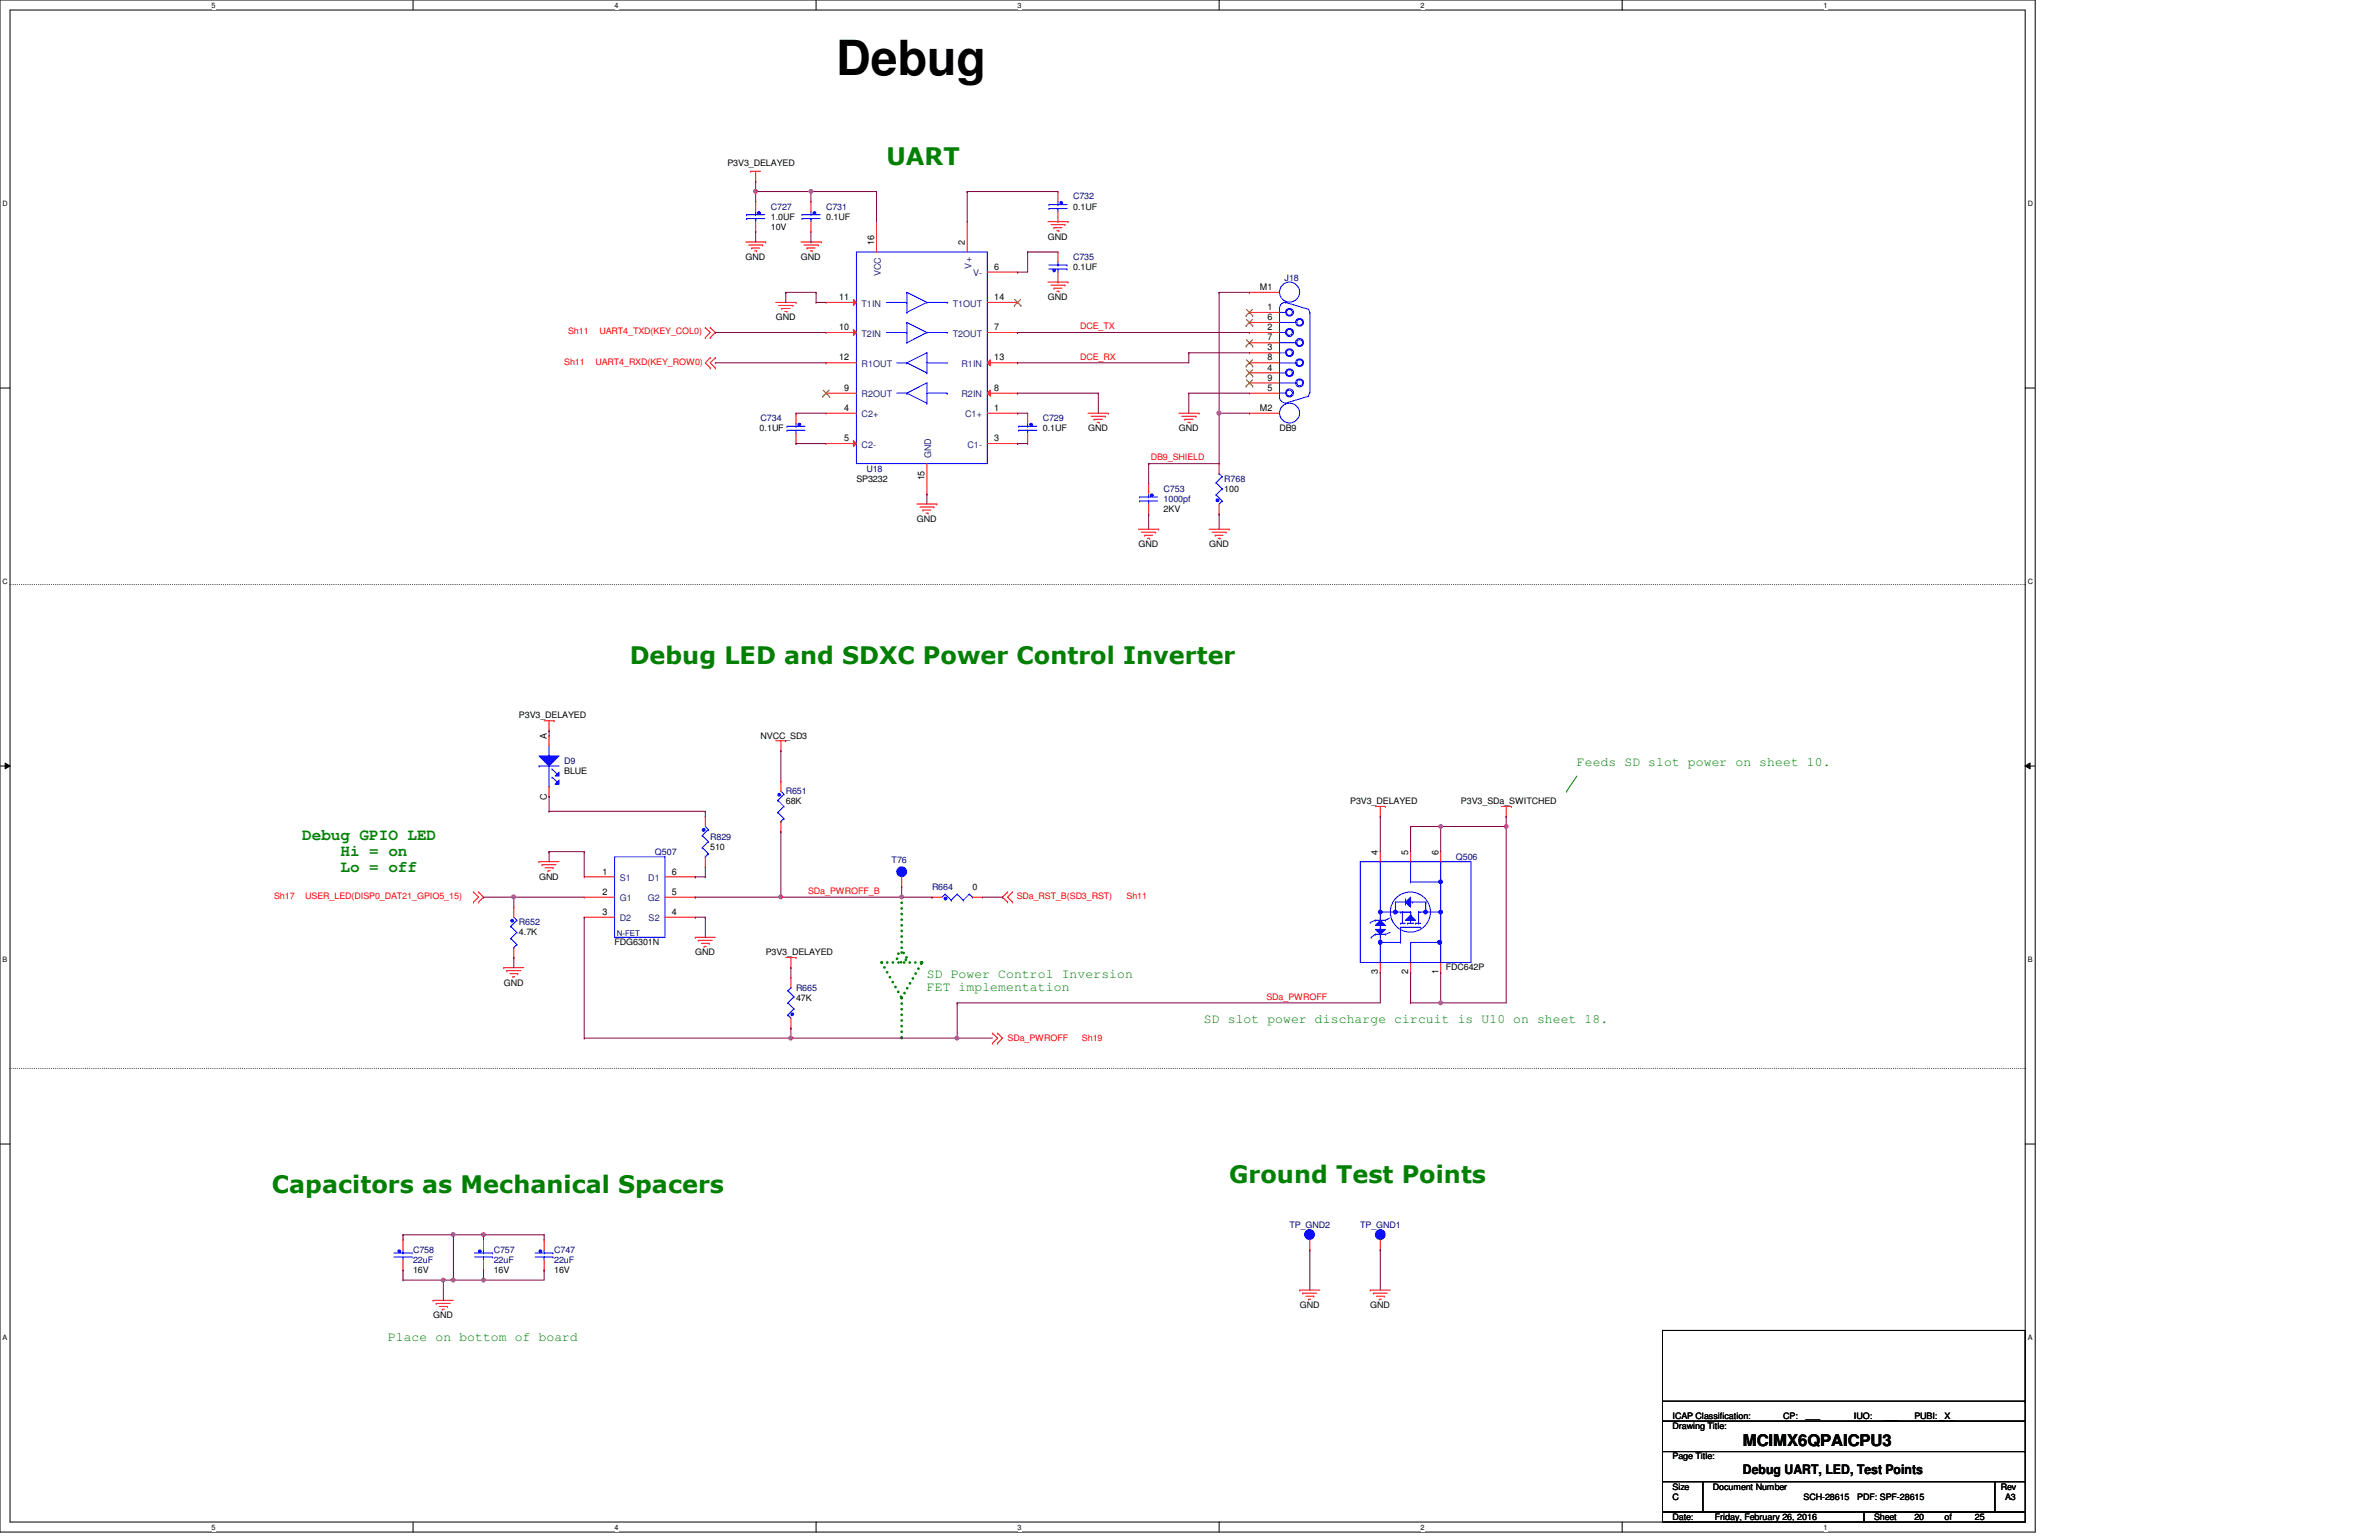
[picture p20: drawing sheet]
<svg xmlns="http://www.w3.org/2000/svg" width="432mm" height="279mm" viewBox="0 0 432 279" stroke-linecap="round" stroke-linejoin="round" font-family="sans-serif">
<defs><g id="words">
<text font-size="8.8" x="151.8" y="13.6">Debug</text>
<g font-size="4.4" fill="#008000">
<text x="160.9" y="30">UART</text>
<text x="114.3" y="120.5">Debug LED and SDXC Power Control Inverter</text>
<text x="223.1" y="214.7">Ground Test Points</text>
<text x="49.4" y="216.5">Capacitors as Mechanical Spacers</text>
</g>
<g font-size="2.9" fill="#008000">
<text x="54.9" y="152.4">Debug GPIO LED</text>
<text x="61.8" y="155.3">Hi = on</text>
<text x="61.8" y="158.2">Lo = off</text>
</g>
<text font-size="2.9" x="316.4" y="262.4">MCIMX6QPAICPU3</text>
<g font-size="2.4" fill="#008000">
<text x="286.2" y="139.1">Feeds SD slot power on sheet 10.</text>
<text x="168.2" y="177.5">SD Power Control Inversion</text>
<text x="168.2" y="179.8">FET implementation</text>
<text x="218.5" y="185.7">SD slot power discharge circuit is U10 on sheet 18.</text>
<text x="70.4" y="243.3">Place on bottom of board</text>
</g>
<text font-size="2.4" x="316.4" y="267.4">Debug UART, LED, Test Points</text>
<g font-size="1.7">
<text x="158.7" y="44.4" transform="rotate(-90 158.7 44.4)">16</text>
<text x="175.1" y="44.4" transform="rotate(-90 175.1 44.4)">2</text>
<text x="180.5" y="48.9">6</text>
<text x="228.6" y="52.6">M1</text>
<text x="152.3" y="54.4">11</text>
<text x="152.3" y="59.9">10</text>
<text x="180.5" y="54.4">14</text>
<text x="180.5" y="59.9">7</text>
<text x="230" y="59.9">2</text>
<text x="230" y="58.1">6</text>
<text x="230" y="56.3">1</text>
<text x="152.3" y="65.4">12</text>
<text x="180.5" y="65.4">13</text>
<text x="230" y="65.4">8</text>
<text x="230" y="63.6">3</text>
<text x="230" y="61.8">7</text>
<text x="153.2" y="70.9">9</text>
<text x="180.5" y="70.9">8</text>
<text x="230" y="70.9">5</text>
<text x="230" y="69">9</text>
<text x="230" y="67.2">4</text>
<text x="153.2" y="74.5">4</text>
<text x="180.5" y="74.5">1</text>
<text x="228.6" y="74.5">M2</text>
<text x="153.2" y="80.1">5</text>
<text x="180.5" y="80.1">3</text>
<text x="167.8" y="87.2" transform="rotate(-90 167.8 87.2)">15</text>
<text x="99.2" y="134.1" transform="rotate(-90 99.2 134.1)">A</text>
<text x="99.2" y="145.1" transform="rotate(-90 99.2 145.1)">C</text>
<text x="250.1" y="155.1" transform="rotate(-90 250.1 155.1)">4</text>
<text x="255.6" y="155.1" transform="rotate(-90 255.6 155.1)">5</text>
<text x="261.1" y="155.1" transform="rotate(-90 261.1 155.1)">6</text>
<text x="109.3" y="158.7">1</text>
<text x="122" y="158.7">6</text>
<text x="109.3" y="162.3">2</text>
<text x="109.3" y="166">3</text>
<text x="122" y="162.3">5</text>
<text x="122" y="166">4</text>
<text x="250.1" y="176.8" transform="rotate(-90 250.1 176.8)">3</text>
<text x="255.6" y="176.8" transform="rotate(-90 255.6 176.8)">2</text>
<text x="261.1" y="176.8" transform="rotate(-90 261.1 176.8)">1</text>
</g>
<g font-size="1.7" fill="#004080">
<text x="159.9" y="50.1" transform="rotate(-90 159.9 50.1)">VCC</text>
<text x="176.3" y="48.7" transform="rotate(-90 176.3 48.7)">V+</text>
<text x="176.6" y="50.1">V-</text>
<text x="156.4" y="55.6">T1IN</text>
<text x="172.9" y="55.6">T1OUT</text>
<text x="156.4" y="61.1">T2IN</text>
<text x="172.9" y="61.1">T2OUT</text>
<text x="156.4" y="66.6">R1OUT</text>
<text x="174.5" y="66.6">R1IN</text>
<text x="156.4" y="75.7">C2+</text>
<text x="156.4" y="72.1">R2OUT</text>
<text x="174.5" y="72.1">R2IN</text>
<text x="175.2" y="75.7">C1+</text>
<text x="156.4" y="81.2">C2-</text>
<text x="169" y="83.2" transform="rotate(-90 169 83.2)">GND</text>
<text x="175.6" y="81.2">C1-</text>
<text x="112.5" y="159.9">S1</text>
<text x="117.6" y="159.9">D1</text>
<text x="112.5" y="163.5">G1</text>
<text x="112.5" y="167.2">D2</text>
<text x="117.6" y="163.5">G2</text>
<text x="117.7" y="167.2">S2</text>
</g>
<g font-size="1.6">
<text x="132" y="30.1">P3V3_DELAYED</text>
<text x="139.9" y="39.8">1.0UF</text>
<text x="139.9" y="41.7">10V</text>
<text x="149.9" y="39.8">0.1UF</text>
<text x="194.8" y="38">0.1UF</text>
<text x="135.3" y="47.2">GND</text>
<text x="145.4" y="47.2">GND</text>
<text x="190.2" y="43.5">GND</text>
<text x="194.8" y="49">0.1UF</text>
<text x="140.8" y="58.1">GND</text>
<text x="190.2" y="54.5">GND</text>
<text x="137.9" y="78.2">0.1UF</text>
<text x="189.3" y="78.2">0.1UF</text>
<text x="197.5" y="78.2">GND</text>
<text x="214" y="78.2">GND</text>
<text x="232.2" y="78.2">DB9</text>
<text x="155.4" y="87.4">SP3232</text>
<text x="222.2" y="89.2">100</text>
<text x="166.4" y="94.7">GND</text>
<text x="211.2" y="92.9">2KV</text>
<text x="206.6" y="99.3">GND</text>
<text x="219.5" y="99.3">GND</text>
<text x="94.2" y="130.3">P3V3_DELAYED</text>
<text x="138" y="134">NVCC_SD3</text>
<text x="102.4" y="140.4">BLUE</text>
<text x="142.6" y="145.9">68K</text>
<text x="245.1" y="145.9">P3V3_DELAYED</text>
<text x="265.2" y="145.9">P3V3_SDa_SWITCHED</text>
<text x="128.9" y="154.1">510</text>
<text x="97.8" y="159.6">GND</text>
<text x="176.5" y="161.5">0</text>
<text x="94.2" y="169.7">4.7K</text>
<text x="111.5" y="171.5">FDG6301N</text>
<text x="126.2" y="173.4">GND</text>
<text x="139" y="173.4">P3V3_DELAYED</text>
<text x="91.4" y="178.8">GND</text>
<text x="262.4" y="176.1">FDC642P</text>
<text x="144.5" y="181.6">47K</text>
<text x="75" y="230.9">16V</text>
<text x="89.6" y="230.9">16V</text>
<text x="100.6" y="230.9">16V</text>
<text x="78.6" y="239.2">GND</text>
<text x="235.9" y="237.4">GND</text>
<text x="248.7" y="237.4">GND</text>
<text x="303.6" y="257.5">ICAP Classification:</text>
<text x="323.7" y="257.5">CP:</text>
<text x="327.7" y="257.3">___</text>
<text x="336.5" y="257.5">IUO:</text>
<text x="342" y="257.5">___</text>
<text x="347.5" y="257.5">PUBI: _X_</text>
<text x="303.6" y="259.3">Drawing Title:</text>
<text x="303.6" y="264.8">Page Title:</text>
<text x="303.6" y="270.3">Size</text>
<text x="303.6" y="275.8">Date:</text>
<text x="303.6" y="272.1">C</text>
<text x="310.9" y="270.3">Document Number</text>
<text x="311.2" y="275.8">Friday, February 26, 2016</text>
<text x="327.4" y="272.1">SCH-28615</text>
<text x="337.1" y="272.1">PDF: SPF-28615</text>
<text x="340.1" y="275.8">Sheet</text>
<text x="347.5" y="275.8">20</text>
<text x="352.9" y="275.8">of</text>
<text x="358.4" y="275.8">25</text>
<text x="363.2" y="270.3">Rev</text>
<text x="363.9" y="272.1">A3</text>
</g>
<g font-size="1.6" fill="#000080">
<text x="139.9" y="38">C727</text>
<text x="149.9" y="38">C731</text>
<text x="194.8" y="36.2">C732</text>
<text x="194.8" y="47.2">C735</text>
<text x="233.2" y="51">J18</text>
<text x="138" y="76.4">C734</text>
<text x="189.3" y="76.4">C729</text>
<text x="157.3" y="85.6">U18</text>
<text x="211.2" y="89.2">C753</text>
<text x="222.2" y="87.4">R768</text>
<text x="211.2" y="91.1">1000pf</text>
<text x="102.4" y="138.6">D9</text>
<text x="142.6" y="144.1">R651</text>
<text x="118.9" y="155.1">Q507</text>
<text x="128.9" y="152.3">R829</text>
<text x="264.2" y="156">Q506</text>
<text x="161.8" y="156.5">T76</text>
<text x="169.2" y="161.5">R664</text>
<text x="94.2" y="167.9">R652</text>
<text x="144.5" y="179.7">R665</text>
<text x="75" y="227.3">C758</text>
<text x="89.6" y="227.3">C757</text>
<text x="100.6" y="227.3">C747</text>
<text x="234.1" y="222.7">TP_GND2</text>
<text x="246.9" y="222.7">TP_GND1</text>
<text x="75" y="229.1">22uF</text>
<text x="89.6" y="229.1">22uF</text>
<text x="100.6" y="229.1">22uF</text>
</g>
<g font-size="1.6" fill="#f00">
<text x="196" y="59.7">DCE_TX</text>
<text x="103.1" y="60.7">Sh11</text>
<text x="108.8" y="60.7">UART4_TXD(KEY_COL0)</text>
<text x="196" y="65.2">DCE_RX</text>
<text x="102.4" y="66.2">Sh11</text>
<text x="108.1" y="66.2">UART4_RXD(KEY_ROW0)</text>
<text x="208.9" y="83.5">DB9_SHIELD</text>
<text x="49.7" y="163.1">Sh17</text>
<text x="55.4" y="163.1">USER_LED(DISP0_DAT21_GPIO5_15)</text>
<text x="146.7" y="162.2">SDa_PWROFF_B</text>
<text x="184.5" y="163.1">SDa_RST_B(SD3_RST)</text>
<text x="204.5" y="163.1">Sh11</text>
<text x="229.9" y="181.4">SDa_PWROFF</text>
<text x="182.9" y="188.9">SDa_PWROFF</text>
<text x="196.4" y="188.9">Sh19</text>
</g>
<text font-size="1.4" fill="#000080" x="111.9" y="169.8">N-FET</text>
<g font-size="1.3">
<text x="38.4" y="1.4">5</text>
<text x="111.5" y="1.4">4</text>
<text x="184.7" y="1.4">3</text>
<text x="257.9" y="1.4">2</text>
<text x="331" y="1.4">1</text>
<text x=".5" y="37.3">D</text>
<text x="368" y="37.3">D</text>
<text x=".5" y="105.9">C</text>
<text x="368" y="105.9">C</text>
<text x=".5" y="174.5">B</text>
<text x="368" y="174.5">B</text>
<text x=".5" y="243">A</text>
<text x="368" y="243">A</text>
<text x="38.4" y="277.5">5</text>
<text x="111.5" y="277.5">4</text>
<text x="184.7" y="277.5">3</text>
<text x="257.9" y="277.5">2</text>
<text x="331" y="277.5">1</text>
</g>
</g></defs>
<path d="M0 0h369.4v278h-369.4zM1.8 1.8h365.8v274.3h-365.8z" fill="none" stroke="#000" stroke-width=".18"/>
<g fill="#fff">
<path d="M38.4 .2h.7v1.5h-.7z"/>
<path d="M38.4 276.4h.7v1.4h-.7z"/>
</g>
<path d="M75 0v1.8M75 276.1v1.9" fill="none" stroke="#000" stroke-width=".18"/>
<g fill="#fff">
<path d="M111.5 .2h.8v1.5h-.8z"/>
<path d="M111.5 276.4h.8v1.4h-.8z"/>
</g>
<path d="M148.1 0v1.8M148.1 276.1v1.9" fill="none" stroke="#000" stroke-width=".18"/>
<g fill="#fff">
<path d="M184.7 .2h.7v1.5h-.7z"/>
<path d="M184.7 276.4h.7v1.4h-.7z"/>
</g>
<path d="M221.3 0v1.8M221.3 276.1v1.9" fill="none" stroke="#000" stroke-width=".18"/>
<g fill="#fff">
<path d="M257.9 .2h.7v1.5h-.7z"/>
<path d="M257.9 276.4h.7v1.4h-.7z"/>
</g>
<path d="M294.4 0v1.8M294.4 276.1v1.9" fill="none" stroke="#000" stroke-width=".18"/>
<g fill="#fff">
<path d="M331 .2h.7v1.5h-.7z"/>
<path d="M331 276.4h.7v1.4h-.7z"/>
<path d="M.5 36.1h.9v1.5h-.9z"/>
<path d="M368 36.1h1v1.5h-1z"/>
<path d="M.5 104.7h.9v1.5h-.9z"/>
<path d="M368 104.7h1v1.5h-1z"/>
</g>
<path d="M0 70.4h1.8M367.6 70.4h1.8" fill="none" stroke="#000" stroke-width=".18"/>
<g fill="#fff">
<path d="M.5 173.3h.8v1.5h-.8z"/>
<path d="M368 173.3h.9v1.5h-.9z"/>
</g>
<path d="M0 139h1.8M.9 138.4l.9 .6-.9 .5zM367.6 139l.9-.6v1.1zM367.6 139h1.8" fill="none" stroke="#000" stroke-width=".18"/>
<path d="M.9 138.4l.9 .6-.9 .5zM367.6 139l.9-.6v1.1z" fill="#000"/>
<g fill="#fff">
<path d="M.5 241.9h.8v1.4h-.8z"/>
<path d="M368 241.9h.9v1.4h-.9z"/>
</g>
<path d="M0 207.6h1.8M367.6 207.6h1.8" fill="none" stroke="#000" stroke-width=".18"/>
<path d="M1.8 106h365.8M367.6 106h.1M1.8 193.8h365.8M367.6 193.8h.1" fill="none" stroke="#000" stroke-width=".18" stroke-dasharray="0 .3"/>
<path d="M160 174.6l3.7 6.5" fill="none" stroke="#008000" stroke-width=".51" stroke-dasharray="0 1"/>
<circle cx="163.7" cy="181.1" r=".25" fill="#008000" stroke-dasharray="0 1"/>
<path d="M163.7 181.1l3.6-6.5" fill="none" stroke="#008000" stroke-width=".51" stroke-dasharray="0 1"/>
<circle cx="167.3" cy="174.6" r=".25" fill="#008000" stroke-dasharray="0 1"/>
<path d="M160 174.6h7.3" fill="none" stroke="#008000" stroke-width=".51" stroke-dasharray="0 1"/>
<circle cx="167.3" cy="174.6" r=".25" fill="#008000" stroke-dasharray="0 1"/>
<g fill="none" stroke="#008000" stroke-width=".51" stroke-dasharray="0 1">
<path d="M163.7 162.8v10"/>
<circle cx="163.7" cy="173.7" r=".89"/>
</g>
<circle cx="163.7" cy="172.8" r=".25" fill="#008000" stroke-dasharray="0 1"/>
<path d="M163.7 181.1v7.2" fill="none" stroke="#008000" stroke-width=".51" stroke-dasharray="0 1"/>
<circle cx="163.7" cy="188.3" r=".25" fill="#008000" stroke-dasharray="0 1"/>
<path d="M284.4 143.6h.1M286.2 140.8l-1.8 2.8" fill="none" stroke="#008000" stroke-width=".18"/>
<g fill="none" stroke="#f00" stroke-width=".18">
<path d="M136.2 31.1h.1M136.2 31.1h1.8M137.2 32.9h.1M137.2 31.1v1.8M128 59.4h.1M128 59.4l.9 .9-.9 1M128.9 59.4h.1M128.9 59.4l.9 .9-.9 1M135.3 43.9h3.7M135.9 44.4h2.5M136.4 45h.1M136.4 45h1.5"/>
<path d="M136.9 45.5h.4M137.3 45.5h.1M138.4 44.4h.1M139 43.9h.1M140.8 54.9h3.7M141.4 55.4h2.5M141.9 56h.1M141.9 56h1.5M142.5 56.5h.3M142.8 56.5h.1M143.9 55.4h.1M144.5 54.9h.1"/>
<path d="M145.4 43.9h3.7M145.9 44.4h2.6M146.5 45h.1M146.5 45h1.5M147 45.5h.4M147.4 45.5h.1M148.5 44.4h.1M149.1 43.9h.1M190.2 40.2h3.6M190.2 51.2h3.6M190.8 40.8h2.5M190.8 51.7h2.5"/>
<path d="M191.3 41.3h.1M191.3 52.3h.1M191.3 41.3h1.4M191.3 52.3h1.4M191.8 41.9h.4M191.8 52.8h.4M192.2 41.9h.1M192.2 52.8h.1M193.3 40.8h.1M193.3 51.7h.1M193.8 40.2h.1M193.8 51.2h.1"/>
<path d="M128 61.3h.1M128.9 66.8h.1M128.9 64.9h.1M128.9 61.3h.1M128.9 64.9l-.9 .9 .9 1M129.8 66.8h.1M129.8 64.9h.1M129.8 64.9l-.9 .9 .9 1M197.5 75h3.7M198 75.5h2.6M198.6 76.1h.1M198.6 76.1h1.5"/>
<path d="M199.1 76.6h.4M199.5 76.6h.1M200.6 75.5h.1M201.2 75h.1M214 75h3.6M214.5 75.5h2.6M215.1 76.1h.1M215.1 76.1h1.4M215.6 76.6h.4M216 76.6h.1M217.1 75.5h.1M217.6 75h.1"/>
<path d="M166.4 91.4h3.7M167 92h2.5M167.5 92.5h.1M167.5 92.5h1.5M168.1 93.1h.3M168.4 93.1h.1M169.5 92h.1M170.1 91.4h.1M206.6 96h3.7M207.2 96.6h2.6M207.7 97.1h.1M207.7 97.1h1.5"/>
<path d="M208.3 97.7h.4M208.7 97.7h.1M209.8 96.6h.1M210.3 96h.1M219.5 96h3.6M220 96.6h2.5M220.6 97.1h.1M220.6 97.1h1.4M221.1 97.7h.3M221.4 97.7h.1M222.5 96.6h.1M223.1 96h.1"/>
<path d="M98.8 130.8h1.8M99.7 132.6h.1M99.7 130.8v1.8M100.6 130.8h.1M140.8 134.4h1.8M141.7 136.2h.1M141.7 134.4v1.8M142.6 134.4h.1M97.8 156.3h.1M97.8 156.3h3.7M98.4 156.9h.1M98.4 156.9h2.5"/>
<path d="M98.9 157.4h1.5M99.5 158h.1M99.5 158h.4M100.4 157.4h.1M249.6 146.3h1.9M250.5 148.1h.1M250.5 146.3v1.8M251.5 146.3h.1M272.5 146.3h1.8M273.4 148.1h.1M273.4 146.3v1.8M274.3 146.3h.1"/>
<path d="M85.9 161.8h.1M85.9 163.7h.1M85.9 161.8l1 1-1 .9M86.9 163.7h.1M86.9 161.8h.1M86.9 161.8l.9 1-.9 .9M91.4 175.6h.1M91.4 175.6h3.7M92 176.1h.1M92 176.1h2.5M92.5 176.7h1.5M93.1 177.2h.1"/>
<path d="M93.1 177.2h.3M94 176.7h.1M126.2 170.1h.1M126.2 170.1h3.6M126.7 170.6h.1M126.7 170.6h2.6M127.3 171.2h1.4M127.8 171.7h.1M127.8 171.7h.4M128.7 171.2h.1M142.6 173.7h1.9M143.6 175.6h.1"/>
<path d="M143.6 173.7v1.9M144.5 173.7h.1M182.9 163.7h.1M182.9 161.8h.1M182.9 161.8l-1 1 1 .9M183.8 161.8h.1M183.8 163.7h.1M183.8 161.8l-.9 1 .9 .9M180.1 189.3h.1M180.1 187.5h.1M180.1 187.5l1 .8-1 1M181.1 187.5h.1"/>
<path d="M181.1 189.3h.1M181.1 187.5l.8 .8-.8 1M78.6 235.9h.1M78.6 235.9h3.7M79.2 236.5h.1M79.2 236.5h2.5M79.7 237h1.5M80.3 237.5h.1M80.3 237.5h.3M81.2 237h.1M235.9 234.1h.1M235.9 234.1h3.7"/>
<path d="M236.5 234.6h.1M236.5 234.6h2.5M237 235.2h1.5M237.5 235.7h.1M237.5 235.7h.4M238.5 235.2h.1M248.7 234.1h.1M248.7 234.1h3.6M249.3 234.6h.1M249.3 234.6h2.5M249.8 235.2h1.4M250.4 235.7h.1"/>
<path d="M250.4 235.7h.3M251.2 235.2h.1"/>
</g>
<path d="M301.8 257.9h65.8v5.5h-65.8zM301.8 241.4h65.8v16.5h-65.8zM301.8 254.2h65.8M367.6 254.2h.1M301.8 263.4h65.8v5.4h-65.8zM301.8 268.8h7.3v5.5h-7.3zM301.8 274.3h36.5v1.8h-36.5zM309.1 268.8h53v5.5h-53zM338.3 274.3h29.3v1.8h-29.3zM362.1 268.8h5.5v5.5h-5.5z" fill="none" stroke="#000" stroke-width=".18"/>
<circle cx="237.7" cy="224" r=".89" fill="#00f"/>
<circle cx="237.7" cy="224" r=".89" fill="none" stroke="#00f" stroke-width=".18"/>
<path d="M237.7 226.8h.1M237.7 224.9v1.9" fill="none" stroke="#f00" stroke-width=".18"/>
<circle cx="250.5" cy="224" r=".89" fill="#00f"/>
<g fill="none" stroke="#00f" stroke-width=".18">
<path d="M142.8 78.1h.1M142.8 77.3h.1M142.8 78.1h3.3M142.8 77.3h3.3M144.5 78.1h.1M144.5 78.1v.5"/>
<circle cx="250.5" cy="224" r=".89"/>
</g>
<path d="M250.5 226.8h.1M250.5 224.9v1.9" fill="none" stroke="#f00" stroke-width=".18"/>
<circle cx="145.1" cy="77" r=".26" fill="#00f"/>
<g fill="none" stroke="#00f" stroke-width=".18">
<path d="M144.5 77.3h.1M144.5 76.8v.5M127.5 151.6h.1M127.5 153.8h.1M127.5 151.6l1.1 1.1M127.5 153.8l1.1 1.1M128 155.4h.1M128 149.9l.6 .6M128.6 150.5h.1M128.6 152.7h.1M128.6 154.9h.1M128.6 150.5l-1.1 1.1"/>
<path d="M128.6 152.7l-1.1 1.1M128.6 154.9l-.6 .5"/>
<circle cx="145.1" cy="77" r=".26"/>
</g>
<path d="M144.5 75h.1M144.5 75v1.8M144.5 78.6v1.9M144.5 80.5h.1" fill="none" stroke="#f00" stroke-width=".18"/>
<circle cx="127.7" cy="150.6" r=".26" fill="#00f"/>
<g fill="none" stroke="#00f" stroke-width=".18">
<path d="M190.4 48.1h3.3M190.4 48.8h3.3M192 48.1h.1M192 47.5v.6M193.7 48.1h.1M193.7 48.8h.1"/>
<circle cx="127.7" cy="150.6" r=".26"/>
</g>
<path d="M128 148.1h.1M128 157.3h.1M128 148.1v1.8M128 155.4v1.9" fill="none" stroke="#f00" stroke-width=".18"/>
<circle cx="191.3" cy="49.1" r=".26" fill="#00f"/>
<g fill="none" stroke="#00f" stroke-width=".18">
<path d="M192 48.8h.1M192 48.8v.6"/>
<circle cx="191.3" cy="49.1" r=".26"/>
</g>
<path d="M192 51.2h.1M192 45.7h.1M192 45.7v1.8M192 49.4v1.8" fill="none" stroke="#f00" stroke-width=".18"/>
<path d="M97.8 137.2h3.7l-1.8 1.8z" fill="#00f"/>
<path d="M97.8 137.2h3.7l-1.8 1.8z" fill="none" stroke="#00f" stroke-width=".18"/>
<path d="M101.5 140.1v.7h-.7z" fill="#00f"/>
<path d="M101.5 140.1v.7h-.7z" fill="none" stroke="#00f" stroke-width=".18"/>
<path d="M101.5 141.5v.8h-.7z" fill="#00f"/>
<g fill="none" stroke="#00f" stroke-width=".18">
<path d="M97.8 139h.1M97.8 139h3.7M99.7 137.2h.1M99.7 135.3v1.9M99.7 139v3.6M100.2 139.5h.1M100.2 139.5l.9 1M99.7 142.6h.1M100.2 141h.1M100.2 141l.9 .9M101.5 141.5v.8h-.7zM111.5 155.4h9.2v14.7h-9.2z"/>
<path d="M97.1 228h3.3M97.1 227.3h3.3M98.8 228h.1M98.8 228v.6M100.4 228h.1M100.4 227.3h.1"/>
</g>
<g fill="none" stroke="#f00" stroke-width=".18">
<path d="M99.7 133.5h.1M99.7 133.5v1.8M99.7 144.5h.1M99.7 142.6v1.9M106 159.1h.1M106 159.1h5.5M120.7 159.1h5.5M126.2 159.1h.1M106 162.8h.1M106 166.4h.1M106 162.8h5.5M106 166.4h5.5"/>
<path d="M120.7 162.8h5.5M120.7 166.4h5.5M126.2 162.8h.1M126.2 166.4h.1"/>
</g>
<circle cx="98.1" cy="227" r=".26" fill="#00f"/>
<g fill="none" stroke="#00f" stroke-width=".18">
<path d="M98.8 227.3h.1M98.8 226.8v.5"/>
<circle cx="98.1" cy="227" r=".26"/>
</g>
<path d="M98.8 224.9h.1M98.8 230.4h.1M98.8 224.9v1.9M98.8 228.6v1.8" fill="none" stroke="#f00" stroke-width=".18"/>
<circle cx="163.7" cy="158.2" r=".89" fill="#00f"/>
<g fill="none" stroke="#00f" stroke-width=".18">
<path d="M143 179.7h.1M143 179.7l1.1 1.1M143.6 179.2h.1M143.6 179.2l-.6 .5M143 184.1h.1M143 181.9h.1M143 184.1l.6 .6M143 181.9l1.1 1.1M144.1 183h.1M144.1 180.8h.1M144.1 183l-1.1 1.1M144.1 180.8l-1.1 1.1"/>
<circle cx="163.7" cy="158.2" r=".89"/>
</g>
<path d="M163.7 159.1v1.8M163.7 160.9h.1" fill="none" stroke="#f00" stroke-width=".18"/>
<circle cx="143.8" cy="184" r=".26" fill="#00f"/>
<g fill="none" stroke="#00f" stroke-width=".18">
<path d="M92.7 168.1h.1M92.7 170.3h.1M92.7 168.1l1.1 1.1M92.7 170.3l1.1 1.1M93.3 171.9h.1M93.3 166.4l.5 .6M93.8 167h.1M93.8 169.2h.1M93.8 171.4h.1M93.8 167l-1.1 1.1M93.8 169.2l-1.1 1.1M93.8 171.4l-.5 .5"/>
<circle cx="143.8" cy="184" r=".26"/>
</g>
<path d="M143.6 177.4h.1M143.6 177.4v1.8M143.6 186.5h.1M143.6 184.7v1.8" fill="none" stroke="#f00" stroke-width=".18"/>
<circle cx="93" cy="167" r=".26" fill="#00f"/>
<g fill="none" stroke="#00f" stroke-width=".18">
<path d="M155.4 45.7h23.8v38.4h-23.8zM160.9 54.9h3.7M164.6 56.7h.1M164.6 53h.1M164.6 58.5h.1M164.6 54.9h.1M164.6 53v3.7M164.6 58.5v3.7M164.6 53l3.6 1.9M164.6 58.5l3.6 1.8M168.2 54.9h.1M168.2 54.9l-3.6 1.8"/>
<path d="M168.2 54.9h3.7M171.9 54.9h.1M160.9 60.3h3.7M162.8 65.8h1.8M162.8 71.3h1.8M164.6 62.2h.1M164.6 65.8h.1M164.6 71.3h.1M164.6 60.3h.1M164.6 65.8l3.6 1.8M164.6 71.3l3.6 1.9M168.2 60.3h.1"/>
<path d="M168.2 64h.1M168.2 67.6h.1M168.2 73.2h.1M168.2 69.5h.1M168.2 60.3l-3.6 1.9M168.2 64l-3.6 1.8M168.2 64v3.6M168.2 69.5v3.7M168.2 69.5l-3.6 1.8M168.2 60.3h3.7M168.2 65.8h3.7M168.2 71.3h3.7"/>
<path d="M171.9 60.3h.1M171.9 65.8h.1M171.9 71.3h.1"/>
<circle cx="93" cy="167" r=".26"/>
</g>
<path d="M159.1 40.2h.1M159.1 40.2v5.5M149.9 75h.1M149.9 75h5.5M93.3 164.6h.1M93.3 173.7h.1M93.3 164.6v1.8M93.3 171.9v1.8" fill="none" stroke="#f00" stroke-width=".18"/>
<path d="M179.7 65.3v1.1l-.5-.6z" fill="#f00"/>
<path d="M179.2 65.8h5.5M179.7 65.3v1.1l-.5-.6zM184.7 65.8h.1" fill="none" stroke="#f00" stroke-width=".18"/>
<path d="M179.2 71.3l.5-.5v1.1z" fill="#f00"/>
<g fill="none" stroke="#f00" stroke-width=".18">
<path d="M175.6 40.2h.1M175.6 40.2v5.5M179.2 49.4h5.5M184.7 49.4h.1M149.9 65.8h.1M149.9 71.3h.1M149.9 71.3h5.5M149.9 65.8h5.5M179.2 71.3l.5-.5v1.1zM179.2 71.3h5.5M179.2 75h5.5M184.7 71.3h.1"/>
<path d="M184.7 75h.1M168.2 89.6h.1M168.2 84.1v5.5M179.2 80.5h5.5M184.7 80.5h.1"/>
</g>
<path d="M149.4 71.9h.1M149.4 70.8l1.1 1.1M150.5 70.8l-1.1 1.1M150.5 71.9h.1" fill="none" stroke="#804000" stroke-width=".18"/>
<path d="M154.9 79.9l.5 .6-.5 .5z" fill="#f00"/>
<path d="M154.9 79.9l.5 .6-.5 .5zM149.9 80.5h.1M149.9 80.5h5.5" fill="none" stroke="#f00" stroke-width=".18"/>
<path d="M154.9 54.3l.5 .6-.5 .5z" fill="#f00"/>
<path d="M149.9 54.9h.1M149.9 54.9h5.5M154.9 54.3l.5 .6-.5 .5z" fill="none" stroke="#f00" stroke-width=".18"/>
<path d="M154.9 59.8l.5 .5-.5 .6z" fill="#f00"/>
<path d="M154.9 59.8l.5 .5-.5 .6zM179.2 54.9h5.5M184.7 54.9h.1M149.9 60.3h.1M149.9 60.3h5.5M179.2 60.3h5.5M184.7 60.3h.1" fill="none" stroke="#f00" stroke-width=".18"/>
<path d="M184.1 55.5h.1M184.1 54.3l1.2 1.2M185.3 54.3l-1.2 1.2M185.3 55.5h.1" fill="none" stroke="#804000" stroke-width=".18"/>
<path d="M184.9 78.1h.1M184.9 77.3h.1M184.9 78.1h3.3M184.9 77.3h3.3M186.5 78.1h.1M186.5 78.1v.5" fill="none" stroke="#00f" stroke-width=".18"/>
<circle cx="187.2" cy="77" r=".26" fill="#00f"/>
<g fill="none" stroke="#00f" stroke-width=".18">
<path d="M186.5 77.3h.1M186.5 76.8v.5M71.5 228h3.3M71.5 227.3h3.3M73.2 228h.1M73.2 228v.6M74.8 228h.1M74.8 227.3h.1"/>
<circle cx="187.2" cy="77" r=".26"/>
</g>
<path d="M186.5 75h.1M186.5 75v1.8M186.5 78.6v1.9M186.5 80.5h.1" fill="none" stroke="#f00" stroke-width=".18"/>
<circle cx="72.5" cy="227" r=".26" fill="#00f"/>
<g fill="none" stroke="#00f" stroke-width=".18">
<path d="M250.5 165.5h.1M250.5 165.5h5.5M253.3 163.7h.1M253.3 163.7h5.5M253.3 163.7v1.8M254.2 165.5h.1M254.2 167.5h.1M254.2 168.2h.1M254.2 167.5h.9M254.2 168.2v2.8M254.2 168.2h3.7M254.6 165.7h.1"/>
<path d="M254.6 165.5h.1M254.6 165.5v2M255.5 167.5h.1M255.5 167.5h1.1M256 165.5h.1M256 165.5v2M256.4 163.7h.1M256.9 167.5h.1M256.9 167.5h1M257.5 165.5h.1M257.5 167.3h.1M257.5 167.5h.1"/>
<path d="M257.5 165.5h2.2M257.5 165.5v2M257.9 168.2h.1M258.8 163.7h.1M258.8 163.7v1.8M73.2 227.3h.1M73.2 226.8v.5"/>
<circle cx="72.5" cy="227" r=".26"/>
</g>
<path d="M73.2 224.9h.1M73.2 230.4h.1M73.2 224.9v1.9M73.2 228.6v1.8" fill="none" stroke="#f00" stroke-width=".18"/>
<circle cx="253.3" cy="165.5" r=".36" fill="#00f"/>
<circle cx="253.3" cy="165.5" r=".36" fill="none" stroke="#00f" stroke-width=".18"/>
<circle cx="258.7" cy="165.5" r=".34" fill="#00f"/>
<g fill="none" stroke="#00f" stroke-width=".18">
<path d="M250.5 171h.1M250.5 171h3.7M250.5 171v3.6M254.2 171h.1M256 171h.1M256 174.6h.1M256 171h5.5M256 171v3.6M259.7 165.5h1.8M261.5 165.5h.1M261.5 160h.1M261.5 171h.1"/>
<path d="M261.5 160v14.6"/>
<circle cx="256" cy="165.5" r="3.6"/>
<circle cx="258.7" cy="165.5" r=".34"/>
</g>
<path d="M256 166l.9 1h-1.8z" fill="#00f"/>
<path d="M256 156.3h.1M256 156.3v3.7M261.5 156.3h.1M261.5 156.3v3.7h-5.5M256 166l.9 1h-1.8zM256 160h.1" fill="none" stroke="#00f" stroke-width=".18"/>
<circle cx="261.5" cy="165.5" r=".34" fill="#00f"/>
<g fill="none" stroke="#00f" stroke-width=".18">
<path d="M246.9 156.3h20.1v18.3h-20.1z"/>
<circle cx="261.5" cy="165.5" r=".34"/>
</g>
<circle cx="250.5" cy="165.5" r=".34" fill="#00f"/>
<circle cx="250.5" cy="165.5" r=".34" fill="none" stroke="#00f" stroke-width=".18"/>
<path d="M249.6 168.6h1.9l-1 .9z" fill="#00f"/>
<path d="M249.6 168.6h1.9l-1 .9z" fill="none" stroke="#00f" stroke-width=".18"/>
<path d="M250.5 167l1 .9h-1.9z" fill="#00f"/>
<g fill="none" stroke="#00f" stroke-width=".18">
<path d="M250.5 156.3h.1M250.5 156.3v14.7M248.7 167.3h.1M248.9 170.1h.1M249.6 169.5h.1M249.6 167h.1M249.6 169.5h1.9M249.6 169.5l-.7 .6M249.6 167h1.9M249.6 167l-.9 .3M250.5 167l1 .9h-1.9zM251.5 169.5h.1"/>
<path d="M252.3 169.2l-.8 .3"/>
</g>
<circle cx="261.3" cy="171" r=".37" fill="#00f"/>
<circle cx="261.3" cy="171" r=".37" fill="none" stroke="#00f" stroke-width=".18"/>
<circle cx="261.5" cy="160" r=".34" fill="#00f"/>
<g fill="none" stroke="#00f" stroke-width=".18">
<path d="M255.1 163.1h.1M255.1 163.1v1.1"/>
<circle cx="261.5" cy="160" r=".34"/>
</g>
<path d="M255.1 163.7l.9-.9v1.8z" fill="#00f"/>
<path d="M255.1 163.7l.9-.9v1.8z" fill="none" stroke="#00f" stroke-width=".18"/>
<circle cx="250.5" cy="171" r=".35" fill="#00f"/>
<g fill="none" stroke="#00f" stroke-width=".18">
<path d="M206.8 90.9h.1M206.8 90.2h.1M206.8 90.9h3.3M206.8 90.2h3.3M208.5 90.9h.1M208.5 90.9v.5M251.5 167h.1M252.2 166.6l-.7 .4"/>
<circle cx="250.5" cy="171" r=".35"/>
</g>
<path d="M250.5 154.5h.1M250.5 154.5v1.8M256 154.5h.1M256 154.5v1.8M261.5 154.5h.1M261.5 154.5v1.8M250.5 176.5h.1M250.5 174.6v1.9M256 176.5h.1M256 174.6v1.9M261.5 176.5h.1M261.5 174.6v1.9" fill="none" stroke="#f00" stroke-width=".18"/>
<circle cx="209.1" cy="89.9" r=".26" fill="#00f"/>
<g fill="none" stroke="#00f" stroke-width=".18">
<path d="M208.5 90.2h.1M208.5 89.6v.6M141.2 145.2h.1M141.2 147.4h.1M141.2 145.2l1.1 1.1M141.2 147.4l1.1 1.1M141.7 149.1h.1M141.7 143.6l.6 .5M142.3 144.1h.1M142.3 146.3h.1M142.3 148.5h.1M142.3 144.1l-1.1 1.1"/>
<path d="M142.3 146.3l-1.1 1.1M142.3 148.5l-.6 .6"/>
<circle cx="209.1" cy="89.9" r=".26"/>
</g>
<path d="M208.5 87.8h.1M208.5 93.3h.1M208.5 87.8v1.8M208.5 91.4v1.9" fill="none" stroke="#f00" stroke-width=".18"/>
<circle cx="141.4" cy="144.2" r=".26" fill="#00f"/>
<g fill="none" stroke="#00f" stroke-width=".18">
<path d="M145.6 39.7h.1M145.6 38.9h.1M145.6 39.7h3.2M145.6 38.9h3.2M147.2 39.7h.1M147.2 39.7v.5"/>
<circle cx="141.4" cy="144.2" r=".26"/>
</g>
<path d="M141.7 141.7h.1M141.7 150.9h.1M141.7 141.7v1.9M141.7 149.1v1.8" fill="none" stroke="#f00" stroke-width=".18"/>
<circle cx="147.8" cy="38.7" r=".26" fill="#00f"/>
<g fill="none" stroke="#00f" stroke-width=".18">
<path d="M147.2 38.9h.1M147.2 38.4v.5M220.7 89.8h.1M220.7 87.6h.1M220.7 89.8l1.1 1.1M220.7 87.6l1.1 1.1M221.3 85.9h.1M221.3 85.9l.5 .6M221.8 90.9h.1M221.8 88.7h.1M221.8 86.5h.1M221.8 90.9l-.5 .5"/>
<path d="M221.8 88.7l-1.1 1.1M221.8 86.5l-1.1 1.1"/>
<circle cx="147.8" cy="38.7" r=".26"/>
</g>
<path d="M147.2 36.6h.1M147.2 36.6v1.8M147.2 42h.1M147.2 40.2v1.8" fill="none" stroke="#f00" stroke-width=".18"/>
<circle cx="221" cy="90.8" r=".26" fill="#00f"/>
<g fill="none" stroke="#00f" stroke-width=".18">
<path d="M86.1 228h3.3M86.1 227.3h3.3M87.8 228h.1M87.8 228v.6M89.4 228h.1M89.4 227.3h.1"/>
<circle cx="221" cy="90.8" r=".26"/>
</g>
<path d="M221.3 93.3h.1M221.3 84.1h.1M221.3 84.1v1.8M221.3 91.4v1.9" fill="none" stroke="#f00" stroke-width=".18"/>
<circle cx="87.1" cy="227" r=".26" fill="#00f"/>
<g fill="none" stroke="#00f" stroke-width=".18">
<path d="M190.4 37.8h.1M190.4 37.1h.1M190.4 37.8h3.3M190.4 37.1h3.3M192 37.8h.1M192 37.8v.6M87.8 227.3h.1M87.8 226.8v.5"/>
<circle cx="87.1" cy="227" r=".26"/>
</g>
<path d="M87.8 224.9h.1M87.8 230.4h.1M87.8 224.9v1.9M87.8 228.6v1.8" fill="none" stroke="#f00" stroke-width=".18"/>
<circle cx="192.6" cy="36.8" r=".26" fill="#00f"/>
<g fill="none" stroke="#00f" stroke-width=".18">
<path d="M135.5 39.7h.1M135.5 38.9h.1M135.5 39.7h3.3M135.5 38.9h3.3M137.2 39.7h.1M137.2 39.7v.5M192 37.1h.1M192 36.6v.5M232.2 58.5h.1M232.2 56.7h1.3M232.2 58.5h3.2M233.3 54.9h.1"/>
<path d="M233.3 54.9a1.05 1.05 0 0 0-1.1 1.1v16.1M233.3 54.9l4.2 1.2M233.5 56.7h.1M237.5 56.1l.2 .6M237.7 56.7h.1M237.7 56.7v14.6M232.2 62.2h.1M232.2 65.8h.1M232.2 69.5h.1M232.2 72.1h.1M232.2 72.1a1.07 1.07 0 0 0 1.1 1M232.2 60.3h1.3"/>
<path d="M232.2 62.2h3.2M232.2 64h1.3M232.2 65.8h3.2M232.2 67.6h1.3M232.2 69.5h3.2M232.2 71.3h1.3M233.3 73.2h.1M233.5 60.3h.1M233.5 64h.1M233.5 67.6h.1M233.5 71.3h.1M237.5 71.9l-4.2 1.3"/>
<path d="M237.7 71.3l-.3 .5"/>
<circle cx="192.6" cy="36.8" r=".26"/>
<circle cx="234" cy="56.7" r=".54"/>
<circle cx="234.1" cy="53" r="1.82"/>
<circle cx="234.1" cy="56.7" r=".71"/>
<circle cx="235.9" cy="58.5" r=".71"/>
<circle cx="235.9" cy="58.5" r=".54"/>
<circle cx="234" cy="60.3" r=".54"/>
<circle cx="234" cy="71.3" r=".54"/>
<circle cx="234" cy="67.6" r=".54"/>
<circle cx="234" cy="64" r=".54"/>
<circle cx="234.1" cy="71.3" r=".72"/>
<circle cx="234.1" cy="60.3" r=".72"/>
<circle cx="234.1" cy="67.6" r=".71"/>
<circle cx="234.1" cy="64" r=".71"/>
<circle cx="234.1" cy="74.9" r="1.81"/>
<circle cx="235.9" cy="69.5" r=".72"/>
<circle cx="235.9" cy="62.1" r=".72"/>
<circle cx="235.9" cy="65.8" r=".71"/>
<circle cx="235.9" cy="69.4" r=".54"/>
<circle cx="235.9" cy="62.2" r=".54"/>
<circle cx="235.9" cy="65.8" r=".54"/>
</g>
<g fill="none" stroke="#f00" stroke-width=".18">
<path d="M192 34.8h.1M192 34.8v1.8M192 38.4v1.8M192 40.2h.1M226.8 58.5h.1M226.8 56.7h.1M226.8 53h.1M226.8 58.5h5.4M226.8 56.7h5.4M226.8 53h5.4M226.8 71.3h.1M226.8 69.5h.1"/>
<path d="M226.8 67.6h.1M226.8 65.8h.1M226.8 64h.1M226.8 62.2h.1M226.8 60.3h.1M226.8 75h.1M226.8 71.3h5.4M226.8 69.5h5.4M226.8 67.6h5.4M226.8 65.8h5.4M226.8 64h5.4M226.8 62.2h5.4"/>
<path d="M226.8 60.3h5.4M226.8 75h5.4"/>
</g>
<g fill="none" stroke="#804000" stroke-width=".18">
<path d="M226.2 59.1h.1M226.2 57.3h.1M226.2 58l1.2 1.1M226.2 56.1l1.2 1.2M227.3 58l-1.1 1.1M227.3 56.1l-1.1 1.2M227.4 59.1h.1M227.4 57.3h.1M226.2 70.1h.1M226.2 68.2h.1M226.2 66.4h.1M226.2 62.8h.1"/>
<path d="M226.2 68.9l1.2 1.2M226.2 67.1l1.2 1.1M226.2 65.3l1.2 1.1M226.2 61.6l1.2 1.2M227.3 68.9l-1.1 1.2M227.3 67.1l-1.1 1.1M227.3 65.3l-1.1 1.1M227.3 61.6l-1.1 1.2M227.4 70.1h.1M227.4 68.2h.1M227.4 66.4h.1M227.4 62.8h.1"/>
</g>
<circle cx="137.8" cy="38.7" r=".26" fill="#00f"/>
<g fill="none" stroke="#00f" stroke-width=".18">
<path d="M137.2 38.9h.1M137.2 38.4v.5M171.5 162.2h.1M171.5 162.2l-.5 .6M171.5 162.2l1.1 1.1M172.6 163.3h.1M173.7 162.2h.1M173.7 162.2l-1.1 1.1M173.7 162.2l1.1 1.1M174.8 163.3h.1M175.9 162.2h.1M175.9 162.2l-1.1 1.1"/>
<path d="M175.9 162.2l.6 .6M176.5 162.8h.1"/>
<circle cx="137.8" cy="38.7" r=".26"/>
</g>
<path d="M137.2 36.6h.1M137.2 36.6v1.8M137.2 42h.1M137.2 40.2v1.8" fill="none" stroke="#f00" stroke-width=".18"/>
<circle cx="171.6" cy="163" r=".26" fill="#00f"/>
<circle cx="171.6" cy="163" r=".26" fill="none" stroke="#00f" stroke-width=".18"/>
<path d="M169.2 162.8h.1M169.2 162.8h1.8M176.5 162.8h1.8M178.3 162.8h.1" fill="none" stroke="#f00" stroke-width=".18"/>
<path d="M137.2 34.8h.1M137.2 34.8h10" fill="none" stroke="#800040" stroke-width=".18"/>
<circle cx="137.1" cy="34.7" r=".34" fill="#f0f"/>
<circle cx="137.1" cy="34.7" r=".34" fill="none" stroke="#f0f" stroke-width=".18"/>
<g fill="none" stroke="#800040" stroke-width=".18">
<path d="M142.6 53h.1M142.6 53h5.5M142.6 53v1.9M148.1 53h.1M148.1 54.9h.1M148.1 53v1.9M148.1 54.9h1.8M184.7 49.4h.1M186.5 45.7h.1M186.5 45.7v3.7h-1.8M221.3 53h.1M221.3 53v31.1h-12.8"/>
<path d="M184.7 71.3h.1M184.7 60.3h.1M184.7 71.3h14.6M184.7 60.3h42.1M199.3 71.3h.1M199.3 71.3v3.7M215.8 64h.1M215.8 71.3h.1M215.8 71.3h11M215.8 64v1.8M215.8 71.3v3.7M215.8 64h11"/>
<path d="M221.3 75h.1M221.3 75h5.5M208.5 84.1h.1M208.5 93.3h.1M208.5 84.1v3.7M208.5 93.3v2.7"/>
</g>
<circle cx="221.2" cy="74.9" r=".37" fill="#f0f"/>
<circle cx="221.2" cy="74.9" r=".37" fill="none" stroke="#f0f" stroke-width=".18"/>
<g fill="none" stroke="#800040" stroke-width=".18">
<path d="M137.2 34.8h.1M137.2 34.8v1.8M147.2 34.8h.1M147.2 34.8h11.9M147.2 34.8v1.8M175.6 34.8h.1M175.6 34.8h16.4M175.6 34.8v5.4M137.2 42h.1M137.2 42v1.9M221.3 53h.1M221.3 53h5.5"/>
<path d="M129.8 65.8h.1M129.8 60.3h.1M129.8 65.8h20.1M129.8 60.3h20.1M144.5 75h.1M144.5 75h5.4M184.7 75h.1M184.7 75h1.8M184.7 80.5h.1M184.7 80.5h1.8"/>
</g>
<circle cx="147.2" cy="34.7" r=".34" fill="#f0f"/>
<circle cx="147.2" cy="34.7" r=".34" fill="none" stroke="#f0f" stroke-width=".18"/>
<g fill="none" stroke="#800040" stroke-width=".18">
<path d="M159.1 34.8h.1M159.1 34.8v5.4M186.5 45.7h.1M186.5 45.7h5.5M184.7 65.8h.1M184.7 65.8h31.1M144.5 80.5h.1M144.5 80.5h5.4M168.2 89.6h.1M168.2 89.6v1.8M99.7 154.5h.1M99.7 154.5h6.3"/>
<path d="M99.7 154.5v1.8M87.8 162.8h.1M87.8 162.8h18.2M93.3 173.7h.1M93.3 162.8h.1M93.3 162.8v1.8M93.3 173.7v1.9"/>
</g>
<circle cx="93.2" cy="162.7" r=".36" fill="#f0f"/>
<circle cx="93.2" cy="162.7" r=".36" fill="none" stroke="#f0f" stroke-width=".18"/>
<g fill="none" stroke="#800040" stroke-width=".18">
<path d="M221.3 93.3h.1M221.3 93.3v2.7M106 166.4h.1M106 166.4v21.9M126.2 166.4h.1M126.2 162.8h.1M126.2 166.4h1.8M126.2 162.8h15.5M128 166.4h.1M128 166.4v3.7M163.7 160.9h.1M163.7 160.9v1.9"/>
<path d="M237.7 226.8h.1M237.7 226.8v7.3M250.5 226.8h.1M250.5 226.8v7.3"/>
</g>
<circle cx="141.7" cy="162.7" r=".34" fill="#f0f"/>
<circle cx="141.7" cy="162.7" r=".34" fill="none" stroke="#f0f" stroke-width=".18"/>
<path d="M143.6 175.6h.1M143.6 175.6v1.8M106 188.3h.1M143.6 186.5h.1M143.6 186.5v1.8h-37.6M173.7 188.3h.1M173.7 188.3h6.4" fill="none" stroke="#800040" stroke-width=".18"/>
<circle cx="143.5" cy="188.3" r=".36" fill="#f0f"/>
<circle cx="143.5" cy="188.3" r=".36" fill="none" stroke="#f0f" stroke-width=".18"/>
<g fill="none" stroke="#800040" stroke-width=".18">
<path d="M137.2 32.9h.1M137.2 32.9v1.9M99.7 132.6h.1M99.7 132.6v.9M141.7 136.2h.1M141.7 136.2v5.5M99.7 147.2h.1M99.7 144.5h.1M99.7 147.2h28.3M99.7 144.5v2.7M106 154.5h.1M106 154.5v4.6"/>
<path d="M141.7 150.9h.1M141.7 150.9v11.9M273.4 149.9h.1M273.4 149.9v32"/>
</g>
<circle cx="273.4" cy="149.9" r=".34" fill="#f0f"/>
<circle cx="273.4" cy="149.9" r=".34" fill="none" stroke="#f0f" stroke-width=".18"/>
<g fill="none" stroke="#800040" stroke-width=".18">
<path d="M250.5 148.1h.1M250.5 148.1v6.4M256 149.9h.1M256 149.9v4.6M261.5 149.9h.1M261.5 149.9v4.6M273.4 148.1h.1M273.4 148.1v1.8h-11.9M250.5 176.5h.1M250.5 176.5v5.4M256 176.5h.1M256 176.5v5.4"/>
<path d="M261.5 176.5h.1M261.5 176.5v5.4M261.5 181.9h.1M261.5 181.9h11.9"/>
</g>
<circle cx="261.5" cy="181.9" r=".34" fill="#f0f"/>
<circle cx="261.5" cy="181.9" r=".34" fill="none" stroke="#f0f" stroke-width=".18"/>
<path d="M256 149.9h.1M256 149.9h5.5M256 181.9h.1M256 181.9h5.5" fill="none" stroke="#800040" stroke-width=".18"/>
<circle cx="261.5" cy="149.9" r=".34" fill="#f0f"/>
<circle cx="261.5" cy="149.9" r=".34" fill="none" stroke="#f0f" stroke-width=".18"/>
<path d="M143.6 188.3h.1M173.7 181.9h.1M173.7 181.9h76.8M173.7 181.9v6.4h-30.1" fill="none" stroke="#800040" stroke-width=".18"/>
<circle cx="173.7" cy="188.3" r=".34" fill="#f0f"/>
<circle cx="173.7" cy="188.3" r=".34" fill="none" stroke="#f0f" stroke-width=".18"/>
<path d="M141.7 162.8h.1M141.7 162.8h22" fill="none" stroke="#800040" stroke-width=".18"/>
<circle cx="163.7" cy="162.7" r=".34" fill="#f0f"/>
<circle cx="163.7" cy="162.7" r=".34" fill="none" stroke="#f0f" stroke-width=".18"/>
<g fill="none" stroke="#800040" stroke-width=".18">
<path d="M147.2 43.9h.1M147.2 42v1.9M126.2 159.1h.1M126.2 159.1h1.8M128 147.2h.1M128 159.1h.1M128 147.2v.9M128 157.3v1.8M163.7 162.8h5.5M169.2 162.8h.1M178.3 162.8h3.6M181.9 162.8h.1"/>
<path d="M87.8 224h.1M87.8 224h11"/>
</g>
<circle cx="87.8" cy="224" r=".34" fill="#f0f"/>
<circle cx="87.8" cy="224" r=".34" fill="none" stroke="#f0f" stroke-width=".18"/>
<path d="M87.8 232.2h.1M87.8 232.2h11" fill="none" stroke="#800040" stroke-width=".18"/>
<circle cx="87.8" cy="232.2" r=".34" fill="#f0f"/>
<circle cx="87.8" cy="232.2" r=".34" fill="none" stroke="#f0f" stroke-width=".18"/>
<g fill="none" stroke="#800040" stroke-width=".18">
<path d="M73.2 224h.1M73.2 230.4h.1M73.2 232.2h.1M73.2 224v.9M73.2 230.4v1.8M73.2 232.2h7.3M82.3 232.2h.1M87.8 224h.1M87.8 230.4h.1M87.8 224v.9M87.8 230.4v1.8h-5.5M98.8 224h.1"/>
<path d="M98.8 230.4h.1M98.8 224v.9M98.8 230.4v1.8"/>
</g>
<circle cx="80.4" cy="232.2" r=".34" fill="#f0f"/>
<circle cx="80.4" cy="232.2" r=".34" fill="none" stroke="#f0f" stroke-width=".18"/>
<path d="M80.5 232.2h.1M80.5 232.2v3.7M82.3 224h.1M82.3 224h5.5M82.3 224v8.2" fill="none" stroke="#800040" stroke-width=".18"/>
<circle cx="82.2" cy="232.2" r=".34" fill="#f0f"/>
<circle cx="82.2" cy="232.2" r=".34" fill="none" stroke="#f0f" stroke-width=".18"/>
<circle cx="82.2" cy="224" r=".34" fill="#f0f"/>
<circle cx="82.2" cy="224" r=".34" fill="none" stroke="#f0f" stroke-width=".18"/>
<path d="M73.2 224h.1M73.2 224h9.1M80.5 232.2h.1M80.5 232.2h1.8" fill="none" stroke="#800040" stroke-width=".18"/>
<circle cx="137.1" cy="34.7" r=".34" fill="#f0f"/>
<circle cx="137.1" cy="34.7" r=".34" fill="none" stroke="#f0f" stroke-width=".18"/>
<circle cx="221.2" cy="74.9" r=".37" fill="#f0f"/>
<circle cx="221.2" cy="74.9" r=".37" fill="none" stroke="#f0f" stroke-width=".18"/>
<circle cx="147.2" cy="34.7" r=".34" fill="#f0f"/>
<circle cx="147.2" cy="34.7" r=".34" fill="none" stroke="#f0f" stroke-width=".18"/>
<circle cx="93.2" cy="162.7" r=".36" fill="#f0f"/>
<circle cx="93.2" cy="162.7" r=".36" fill="none" stroke="#f0f" stroke-width=".18"/>
<circle cx="141.7" cy="162.7" r=".34" fill="#f0f"/>
<circle cx="141.7" cy="162.7" r=".34" fill="none" stroke="#f0f" stroke-width=".18"/>
<circle cx="143.5" cy="188.3" r=".36" fill="#f0f"/>
<circle cx="143.5" cy="188.3" r=".36" fill="none" stroke="#f0f" stroke-width=".18"/>
<circle cx="273.4" cy="149.9" r=".34" fill="#f0f"/>
<circle cx="273.4" cy="149.9" r=".34" fill="none" stroke="#f0f" stroke-width=".18"/>
<circle cx="261.5" cy="181.9" r=".34" fill="#f0f"/>
<circle cx="261.5" cy="181.9" r=".34" fill="none" stroke="#f0f" stroke-width=".18"/>
<circle cx="261.5" cy="149.9" r=".34" fill="#f0f"/>
<circle cx="261.5" cy="149.9" r=".34" fill="none" stroke="#f0f" stroke-width=".18"/>
<circle cx="173.7" cy="188.3" r=".34" fill="#f0f"/>
<circle cx="173.7" cy="188.3" r=".34" fill="none" stroke="#f0f" stroke-width=".18"/>
<circle cx="163.7" cy="162.7" r=".34" fill="#f0f"/>
<circle cx="163.7" cy="162.7" r=".34" fill="none" stroke="#f0f" stroke-width=".18"/>
<circle cx="87.8" cy="224" r=".34" fill="#f0f"/>
<circle cx="87.8" cy="224" r=".34" fill="none" stroke="#f0f" stroke-width=".18"/>
<circle cx="87.8" cy="232.2" r=".34" fill="#f0f"/>
<circle cx="87.8" cy="232.2" r=".34" fill="none" stroke="#f0f" stroke-width=".18"/>
<circle cx="80.4" cy="232.2" r=".34" fill="#f0f"/>
<circle cx="80.4" cy="232.2" r=".34" fill="none" stroke="#f0f" stroke-width=".18"/>
<circle cx="82.2" cy="232.2" r=".34" fill="#f0f"/>
<circle cx="82.2" cy="232.2" r=".34" fill="none" stroke="#f0f" stroke-width=".18"/>
<circle cx="82.2" cy="224" r=".34" fill="#f0f"/>
<circle cx="82.2" cy="224" r=".34" fill="none" stroke="#f0f" stroke-width=".18"/>
<use href="#words"/>
</svg>
